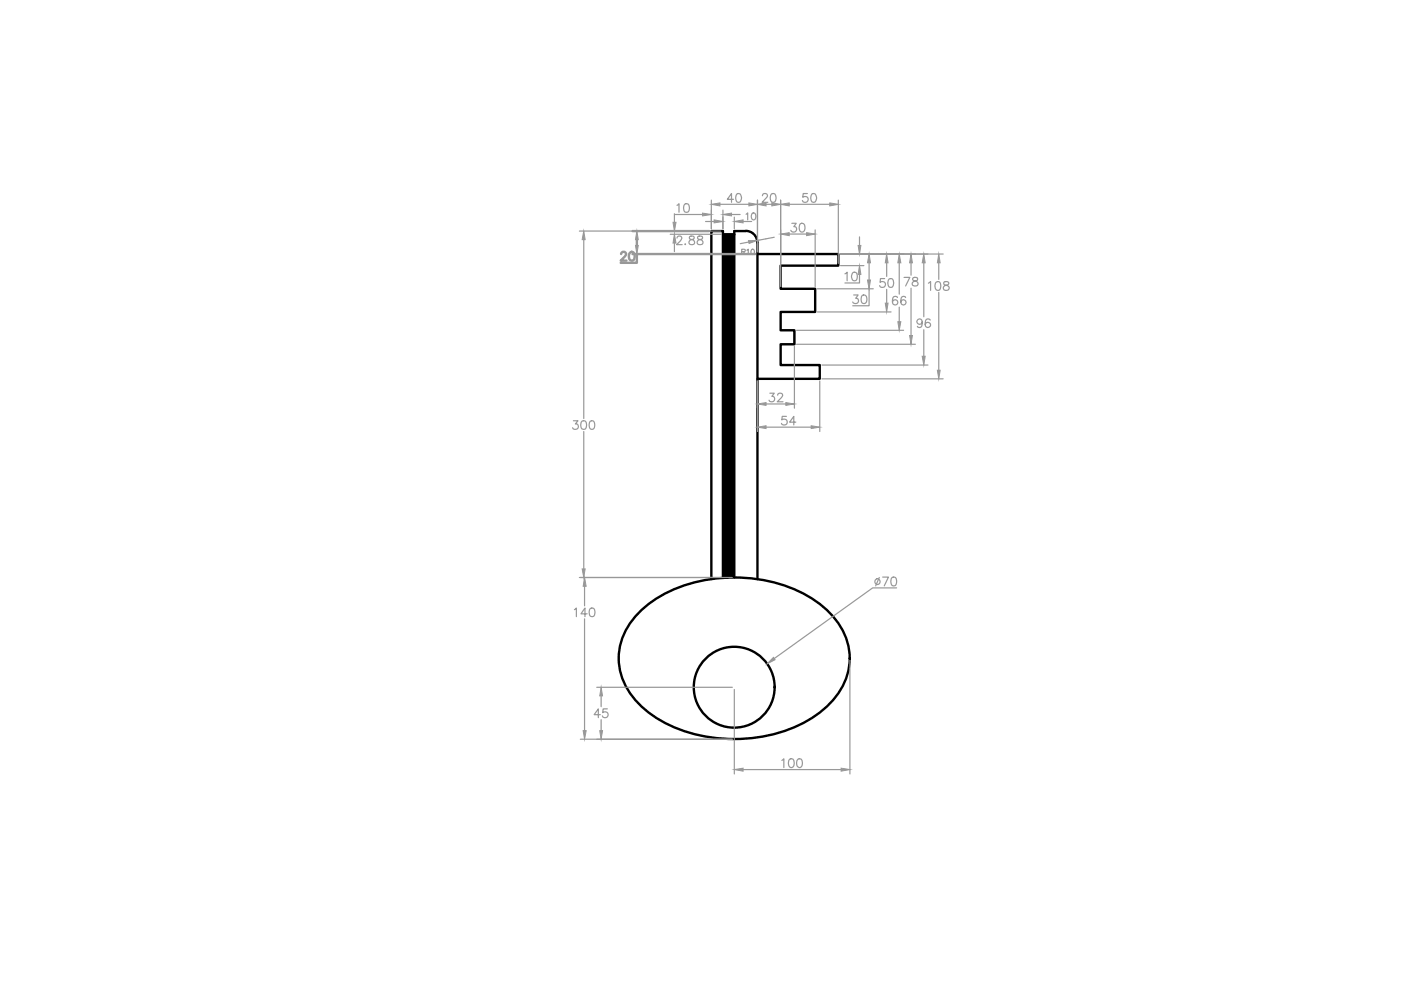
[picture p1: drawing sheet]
<svg xmlns="http://www.w3.org/2000/svg" width="297mm" height="210mm" viewBox="0 0 297 210" stroke-linecap="round" stroke-linejoin="round" font-family="sans-serif">
<!-- layer: 0 -->
<g fill="#000" stroke="#000" stroke-width=".21">
<path d="M153.3 122.4h2.4z"/>
<path d="M153.3 49.7l2.4 72.7v-72.7zM153.3 49.7l2.4 72.7h-2.4z"/>
<path d="M153.3 122.4l1.2 .1zM153.3 122.5h1.2z"/>
</g>
<g fill="none" stroke="#000" stroke-width=".51">
<path d="M153.3 49.7h2.4M158.1 49a2.43 2.43 0 0 1 2.5 2.4M158.1 49h-2.4v73.4M160.6 51.4v71.4M160.6 53.9h17.1v2.4h-12.2v4.9h7.3v4.9h-7.3v3.9h2.9v3h-2.9v4.4h8.3v2.9h-13.2M135.2 130.1a28.3 28.3 0 0 1 20.5-7.7 28.3 28.3 0 0 1 20.4 7.7 13 13 0 0 1 0 18.9 28.3 28.3 0 0 1-20.4 7.7 28.3 28.3 0 0 1-20.5-7.7 13 13 0 0 1 0-18.9zM153.3 122.5v-73.5h-2.5v73.8"/>
<circle cx="155.7" cy="145.7" r="8.6"/>
</g>
<!-- layer: dim -->
<g fill="none" stroke="#989898" stroke-width=".25">
<path d="M122.8 49h30M123.8 50.8v37.9M142.1 49.7h10.7M143 45.3v1.8M143 51.5v1.9M143.1 45.5h5.9M143.5 43.5l.5-.3v1.8M143.5 50.5l.4-.4 .6 .1a.61 .61 0 0 1-.2 .8l-.8 .9h1.1M145.2 43.3a.61 .61 0 0 1 .9 .2 1.21 1.21 0 0 1-.4 1.5h-.3a1.19 1.19 0 0 1-.2-1.7zM145.3 51.7v.2l.1-.1M146.2 50.1a.36 .36 0 0 0 .2 .6 .67 .67 0 0 1 .7 .3 .67 .67 0 0 1 0 .8l-.6 .1a.53 .53 0 0 1-.5-.6 .53 .53 0 0 1 .6-.5l.3-.1a.36 .36 0 0 0 .2-.6zM148 50.1a.36 .36 0 0 0 .2 .6 .67 .67 0 0 1 .7 .3 .67 .67 0 0 1 0 .8l-.7 .1a.53 .53 0 0 1-.4-.6 .53 .53 0 0 1 .5-.5l.6-.2 .1-.3a.74 .74 0 0 0-1-.2z"/>
<path d="M149.6 47h1.8M150.8 42.4v6.1M152.6 43.3h6.2M153.3 44.5v4M155.1 45.5h1.8M155.5 42.3h-1.3l.9-1.3v1.9M155.7 46v2.5M156.2 41.1l.5-.1a1.06 1.06 0 0 1 0 1.9h-.2a1.23 1.23 0 0 1-.3-1.8zM157.3 53.4l.7-.1v-.4l-.7-.1v1.1M157.6 47h1.8M157.6 53.4l.4 .5M158.2 45.4l.3-.3v1.5"/>
<path d="M158.4 53.1l.3-.3v1.1M158.7 51.3l-1.7 .4M159.4 52.9a.52 .52 0 0 1 .6 .5 .52 .52 0 0 1-.6 .5l-.2-.4zM159.5 45.2a.43 .43 0 0 1 .7 .2l.1 .4a.67 .67 0 0 1-.6 .8 .93 .93 0 0 1-.2-1.4zM160.6 42.4v11M161.7 41.5l.3-.5 .5 .1 .2 .3-.1 .4-1 1.1h1.2M162.4 43.3h1.2M163.6 41.1a.59 .59 0 0 1 .9 .3 .95 .95 0 0 1-.6 1.5 1 1 0 0 1-.5-1.5zM164.2 50.3l-3.6 .7M165.5 42.4v18.4M167.3 43.3h8.6M167.3 49.6h3.7"/>
<path d="M167.9 47.3h.9l-.5 .8a.61 .61 0 0 1 .4 1 .61 .61 0 0 1-1-.3M169.7 47.4a.63 .63 0 0 1 .9 .3 .96 .96 0 0 1-.6 1.5 1.23 1.23 0 0 1-.3-1.8zM171.2 41h-.9l-.1 .8a.65 .65 0 0 1 1 0 .65 .65 0 0 1-.1 1 .65 .65 0 0 1-1-.3M172.2 41.1l.4-.1a1.06 1.06 0 0 1 0 1.9h-.2a1.23 1.23 0 0 1-.2-1.8zM172.8 48.7v12.1M177.7 42.4v13.5M178.2 53.9h21.8M178.2 56.3h5M179.1 58.1l.5-.4v1.8M180.8 57.8a.58 .58 0 0 1 .9 .3 .92 .92 0 0 1-.6 1.4 1.1 1.1 0 0 1-.3-1.7zM182.2 58.2v1.8h-3.1M182.2 50.2v1.8"/>
<path d="M184.3 55.7v3.7M187.6 59.1h-.9l-.1 .8a.65 .65 0 0 1 1-.1 .65 .65 0 0 1-.1 1 .65 .65 0 0 1-1-.2M188 55.7v2.9M188.5 59.2a.59 .59 0 0 1 .9 .3 .95 .95 0 0 1-.6 1.4 1 1 0 0 1-.5-1.4zM190.7 55.7v6.7M191.7 58.8h1.2l-.9 1.8M193.2 55.7v2.6M193.6 58.9l-.1 .3 .3 .3a.64 .64 0 0 1 .7 .3 .64 .64 0 0 1 0 .8h-.3a.65 .65 0 0 1-.8-.3 .96 .96 0 0 1 1.1-.8v-.4a.67 .67 0 0 0-.9-.2zM195.9 55.7v11.5M198.5 59.8a.58 .58 0 0 1 .9 .2 .97 .97 0 0 1-.6 1.6 1.15 1.15 0 0 1-.3-1.8zM199 55.7v3.5M200.2 59.8a.39 .39 0 0 0 .1 .6l.4 .1a.53 .53 0 0 1 .5 .5 .53 .53 0 0 1-.4 .6h-.4a.53 .53 0 0 1-.4-.6 .53 .53 0 0 1 .5-.5l.5-.2 .2-.3a.74 .74 0 0 0-1-.2z"/>
<path d="M168.4 73.4v13.1M168.9 70h22.7M168.9 73h25.2M173.3 61.2h11.9M173.3 66.1h15.6M174.3 77.4h22.5M181 62.5h.9l-.5 .8a.6 .6 0 0 1 .6 .8 .6 .6 0 0 1-1 .2l-.2-.3M182.8 62.6a.63 .63 0 0 1 .9 .3 1.15 1.15 0 0 1-.5 1.5h-.1a1.17 1.17 0 0 1-.3-1.8zM184.3 61.2v3.6h-3.5M188 61.4v2.9M190.3 63.1a.54 .54 0 0 0-.5-.3 .54 .54 0 0 0-.5 .4 1.04 1.04 0 0 0 .5 1.5 .57 .57 0 0 0 .5-.6 .57 .57 0 0 0-.5-.6 .57 .57 0 0 0-.6 .6M190.7 65.1v3.1"/>
<path d="M192 63.1a.52 .52 0 0 0-.8-.2 1.05 1.05 0 0 0 .4 1.8 .55 .55 0 0 0 .5-.6 .55 .55 0 0 0-.5-.5 .55 .55 0 0 0-.6 .5M193.2 61.1v10M195.5 68.3a.58 .58 0 0 1-.8 .4 .58 .58 0 0 1-.2-.9 .58 .58 0 0 1 .9 .1 1.27 1.27 0 0 1-.4 1.5h-.4l-.1-.2M195.9 69.9v5.6M196.8 60l.5-.3v1.9M197.2 67.9a.55 .55 0 0 0-.5-.3 .55 .55 0 0 0-.5 .4 1.07 1.07 0 0 0 .5 1.4 .57 .57 0 0 0 .6-.5 .57 .57 0 0 0-.5-.6 .57 .57 0 0 0-.6 .5M199 62v16.5M121.6 89.2h.9l-.5 .7a.62 .62 0 0 1 .5 1 .62 .62 0 0 1-1.1-.2M123.4 89.3a.61 .61 0 0 1 .9 .2 .92 .92 0 0 1-.6 1.5 .96 .96 0 0 1-.5-1.5zM123.8 91.5v29.1M125.2 89.3a.58 .58 0 0 1 .8 .2 .92 .92 0 0 1-.6 1.5 1.17 1.17 0 0 1-.2-1.7zM160.6 80.8v10.7"/>
<path d="M162.4 85.7h4.2M162.4 90.6h9.6M163.2 83.4h1l-.6 .6a.6 .6 0 0 1 .5 1 .6 .6 0 0 1-1-.1M164.9 83.8l.3-.4 .6 .1a.55 .55 0 0 1-.1 .8l-.9 .9h1.2M166.7 88.3h-.9v.7a.66 .66 0 0 1 .9 0 .66 .66 0 0 1-.1 1 .66 .66 0 0 1-.9-.2M168.7 89.5h-1.3l.9-1.2v1.8M173.8 80.8v10.7M174.3 80.3h25.7M121.8 129.3l.4-.4v1.8M122.8 122.4h32.5M123.9 124.3v4.2M123.9 131.2v23.7"/>
<path d="M124.5 130.1h-1.3l.8-1.2v1.8M125.2 129a.61 .61 0 0 1 .9 .3 1.21 1.21 0 0 1-.5 1.4h-.4a1.45 1.45 0 0 1 0-1.7zM186.4 122.4l-.7 1.8M187.1 122.4h1.3l-.9 1.8M189.1 122.4a.61 .61 0 0 1 .9 .3 .96 .96 0 0 1-.6 1.5 1.23 1.23 0 0 1-.3-1.8zM190.1 124.6h-5.1l-20.8 15M123 156.7h32.3M126.5 145.7h28.8M127.3 151.5h-1.3l.9-1.2v1.9M127.5 147.5v2.3M127.5 152.6v2.3M128.8 150.3h-.9l-.1 .8a.65 .65 0 0 1 1 0 .65 .65 0 0 1-.1 .9 .65 .65 0 0 1-1-.2"/>
<path d="M155.7 146.2v17.9M180.2 140.1v24M157.6 163.2h20.7M165.8 161.2l.4-.3v1.8M167.4 161a.61 .61 0 0 1 .9 .2 .96 .96 0 0 1-.6 1.5 1.23 1.23 0 0 1-.3-1.7zM169.2 161a.58 .58 0 0 1 .8 .2 .97 .97 0 0 1-.6 1.5 1.15 1.15 0 0 1-.2-1.7z"/>
<circle cx="186" cy="123.3" r=".6"/>
</g>
<g fill="#989898" stroke="#989898" stroke-width=".21">
<path d="M123.6 154.9h.7l-.4 1.8z"/>
<path d="M123.9 122.4l.4 1.9h-.7z"/>
<path d="M123.8 49l.3 1.8h-.7z"/>
<path d="M123.4 120.6h.7l-.3 1.8z"/>
<path d="M127.5 145.7l.2 1.8h-.5z"/>
<path d="M127.2 154.9h.5l-.2 1.8z"/>
<path d="M181.9 52h.6l-.3 1.9z"/>
<path d="M182.2 56.3l.3 1.9h-.6z"/>
<path d="M184.3 53.9l.3 1.8h-.7z"/>
<path d="M183.9 59.4h.7l-.3 1.8z"/>
<path d="M188 53.9l.3 1.8h-.6z"/>
<path d="M187.7 64.3h.6l-.3 1.8z"/>
<path d="M190.7 53.9l.3 1.8h-.6z"/>
<path d="M190.4 68.2h.6l-.3 1.8z"/>
<path d="M193.2 53.9l.2 1.8h-.5z"/>
<path d="M192.9 71.1h.5l-.2 1.9z"/>
<path d="M195.9 53.9l.3 1.8h-.7z"/>
<path d="M195.5 75.5h.7l-.3 1.9z"/>
<path d="M199 53.9l.3 1.8h-.6z"/>
<path d="M198.7 78.5h.6l-.3 1.8z"/>
<path d="M163.6 43l1.9 .3-1.9 .4z"/>
<path d="M160.6 43.3l1.8-.3v.7z"/>
<path d="M165.5 43.3l1.8-.3v.7z"/>
<path d="M175.9 43l1.8 .3-1.8 .4z"/>
<path d="M165.5 49.6l1.8-.3v.7z"/>
<path d="M171 49.3l1.8 .3-1.8 .4z"/>
<path d="M160.6 85.7l1.8-.3v.6z"/>
<path d="M166.6 85.4l1.8 .3-1.8 .3z"/>
<path d="M160.6 90.6l1.8-.3v.6z"/>
<path d="M172 90.3l1.8 .3-1.8 .3z"/>
<path d="M158.8 43l1.8 .3-1.8 .4z"/>
<path d="M150.8 43.3l1.8-.3v.7z"/>
<path d="M153.3 45.5l1.8-.3v.6z"/>
<path d="M149 45.2l1.8 .3-1.8 .3z"/>
<path d="M151.4 46.6l1.9 .4-1.9 .3z"/>
<path d="M155.7 47l1.9-.4v.7z"/>
<path d="M158.7 51h1.9l-1.8 .6z"/>
<path d="M164 139.4l.3 .5-1.6 .8z"/>
<path d="M155.7 163.2l1.9-.3v.6z"/>
<path d="M178.3 162.9l1.9 .3-1.9 .3z"/>
<path d="M142.7 47.1h.6l-.3 1.9z"/>
<path d="M143 49.7l.3 1.8h-.6z"/>
</g>
<!-- layer: new -->
<path d="M131.7 53.9l.3-.5h.4l.3 .2a.55 .55 0 0 1-.2 .8l-.9 .9h1.2M133.6 53.5l.5-.1a1.1 1.1 0 0 1 0 1.9l-.5-.1a1.28 1.28 0 0 1 0-1.7zM134.1 49h16.3M134.1 53.9h26M135 53.9v1.8h-3.4M135 50.8v1.2" fill="none" stroke="#989898" stroke-width=".51"/>
<g fill="#989898" stroke="#989898" stroke-width=".21">
<path d="M135 49l.3 1.8h-.6z"/>
<path d="M134.7 52h.6l-.3 1.9z"/>
</g>
</svg>
